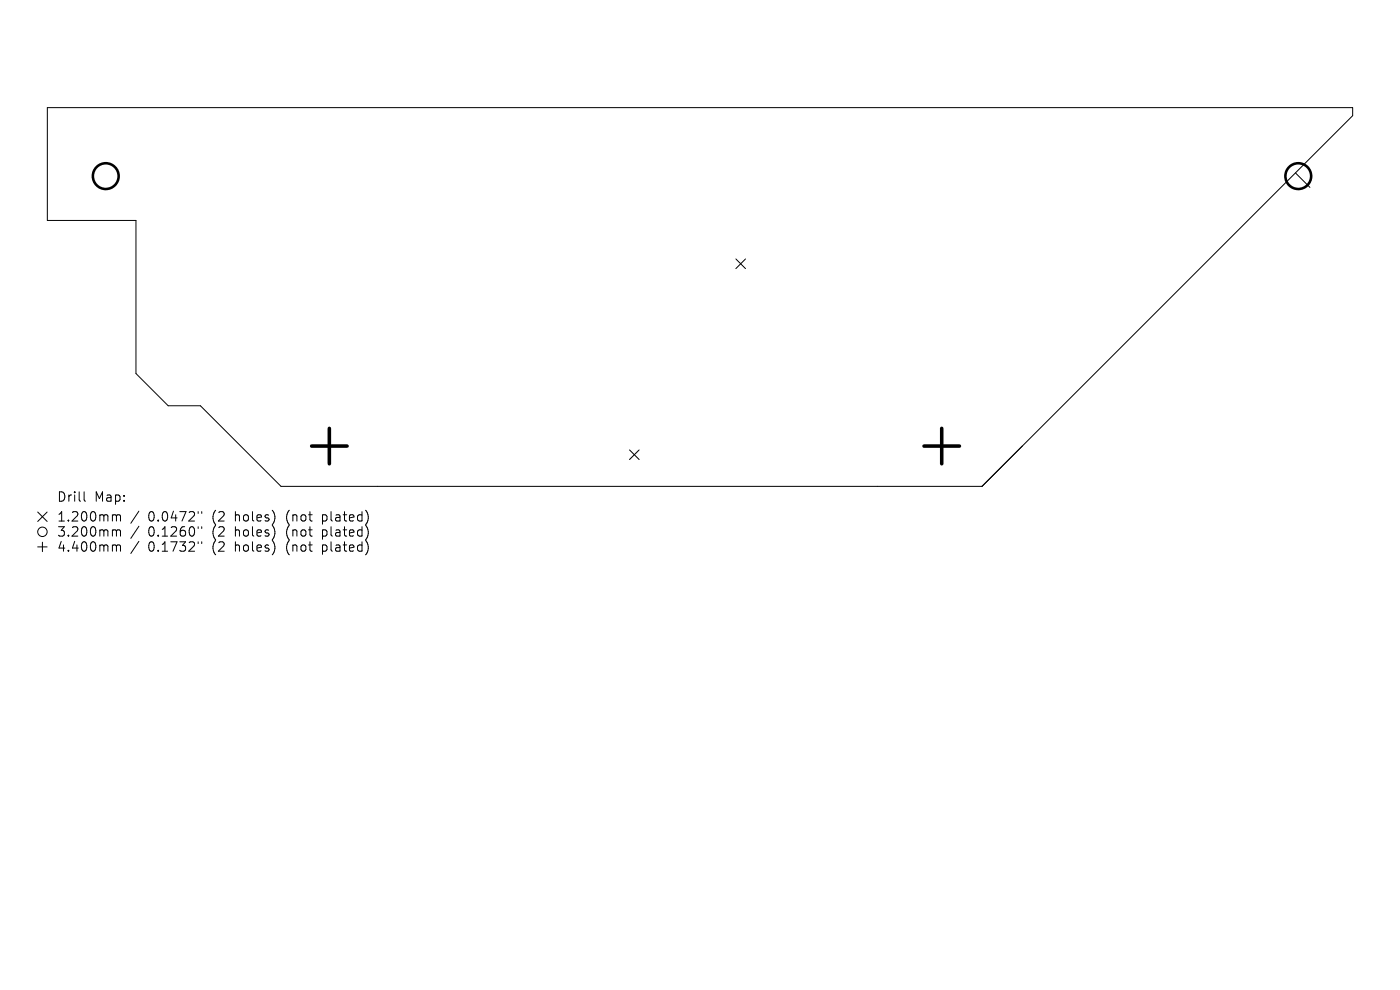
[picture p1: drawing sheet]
<svg xmlns="http://www.w3.org/2000/svg" width="297mm" height="210mm" viewBox="0 0 297 210" stroke-linecap="round" stroke-linejoin="round" font-family="sans-serif">
<defs><g id="words">
<g font-size="2.8">
<text x="12" y="106.7">Drill</text>
<text x="20" y="106.7">Map:</text>
<text x="12" y="110.9">1.200mm</text>
<text x="31.4" y="110.9">0.0472&quot;</text>
<text x="45.2" y="110.9">(2</text>
<text x="50.1" y="110.9">holes)</text>
<text x="61.2" y="110.9">(not</text>
<text x="69" y="110.9">plated)</text>
<text x="12" y="114.1">3.200mm</text>
<text x="12" y="117.3">4.400mm</text>
<text x="31.4" y="114.1">0.1260&quot;</text>
<text x="31.4" y="117.3">0.1732&quot;</text>
<text x="45.2" y="114.1">(2</text>
<text x="45.2" y="117.3">(2</text>
<text x="50.1" y="114.1">holes)</text>
<text x="50.1" y="117.3">holes)</text>
<text x="61.2" y="114.1">(not</text>
<text x="61.2" y="117.3">(not</text>
<text x="69" y="114.1">plated)</text>
<text x="69" y="117.3">plated)</text>
</g>
</g></defs>
<g fill="none" stroke="#000" stroke-width=".21">
<path d="M10 22.8h277v1.7l-78.7 78.7h-148.7l-17.1-17.1h-6.8l-6.9-6.9v-32.4h-18.8zM274.8 36.7l3.1 3.1M156.1 54.9l2.1 2.1M158.2 54.9l-2.1 2.1M133.5 95.4l2.1 2.1M135.6 95.4l-2.1 2.1M216.9 94.6l-8.6 8.6M8 108.6l2 2M8 116h2M9 115v2M10 108.6l-2 2M17.8 104.3v1.7l.3 .3"/>
<path d="M24.1 109.2h.3l.3 .3M24.1 112.4h.3l.3 .3M24.1 115.6h.3l.3 .3M24.7 109.5l.3-.3 .5 .1 .1 1.2M24.7 109.5v1M24.7 112.7v1M24.7 115.9v1M24.7 112.7l.3-.3 .5 .1 .1 1.2M24.7 115.9l.3-.3 .5 .1 .1 1.2M29.5 108.4l-1.7 2.6M29.5 111.6l-1.7 2.6M29.5 114.8l-1.7 2.6"/>
<path d="M42 108.5v.4M42 111.7v.4M42 114.9v.4M42.8 108.5v.4M42.8 111.7v.4M42.8 114.9v.4"/>
<circle cx="9" cy="112.8" r="1"/>
</g>
<g fill="none" stroke="#000" stroke-width=".55">
<circle cx="22.4" cy="37.4" r="2.73"/>
<circle cx="275.4" cy="37.4" r="2.73"/>
</g>
<path d="M66.1 94.6h7.5M69.9 90.9v7.5M196 94.6h7.5M199.8 90.9v7.5" fill="none" stroke="#000" stroke-width=".75"/>
<use href="#words"/>
</svg>
